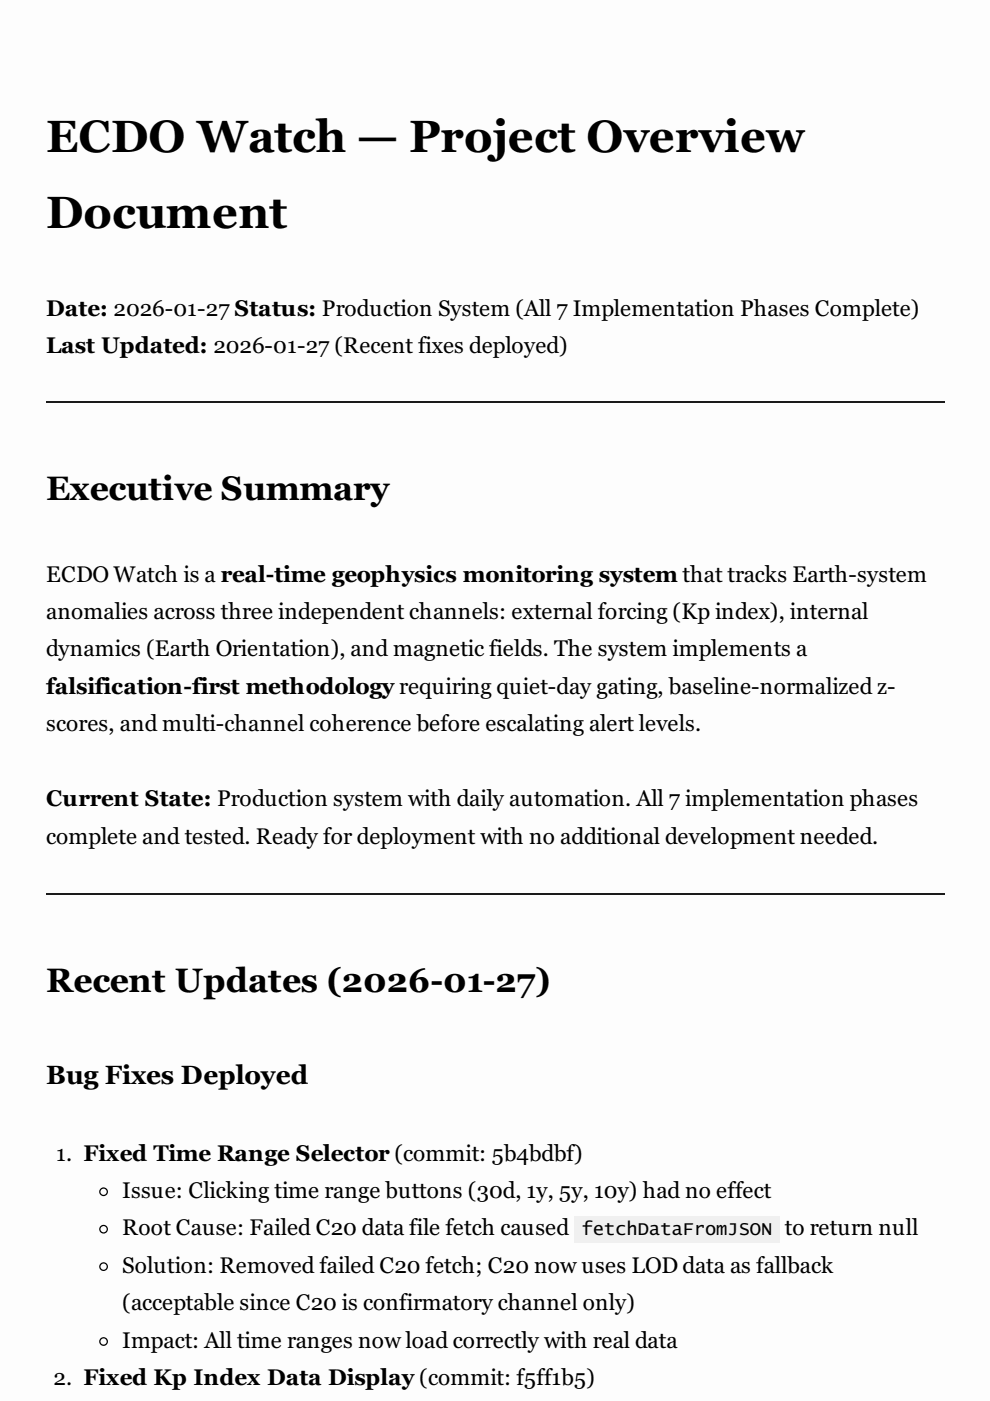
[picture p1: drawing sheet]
<svg xmlns="http://www.w3.org/2000/svg" width="210mm" height="297mm" viewBox="0 0 210 297" stroke-linecap="round" stroke-linejoin="round" font-family="sans-serif">
<defs><g id="words">
<g font-size="9.5">
<text x="9.8" y="32.3">ECDO Watch — Project Overview</text>
<text x="9.8" y="48.4">Document</text>
</g>
<g font-size="7.1">
<text x="9.8" y="106.1">Executive Summary</text>
<text x="9.8" y="210.3">Recent Updates (2026-01-27)</text>
</g>
<text font-size="5.6" x="9.8" y="229.9">Bug Fixes Deployed</text>
<g font-size="4.8">
<text x="9.8" y="66.9">Date: 2026-01-27 Status: Production System (All 7 Implementation Phases Complete)</text>
<text x="9.8" y="74.9">Last Updated: 2026-01-27 (Recent fixes deployed)</text>
<text x="9.8" y="123.3">ECDO Watch is a real-time geophysics monitoring system that tracks Earth-system</text>
<text x="9.8" y="131.2">anomalies across three independent channels: external forcing (Kp index), internal</text>
<text x="9.8" y="139.2">dynamics (Earth Orientation), and magnetic fields. The system implements a</text>
<text x="9.8" y="147.1">falsification-first methodology requiring quiet-day gating, baseline-normalized z-</text>
<text x="9.8" y="155">scores, and multi-channel coherence before escalating alert levels.</text>
<text x="9.8" y="170.9">Current State: Production system with daily automation. All 7 implementation phases</text>
<text x="9.8" y="178.9">complete and tested. Ready for deployment with no additional development needed.</text>
<text x="11.9" y="246.1">1. Fixed Time Range Selector (commit: 5b4bdbf)</text>
<text x="25.9" y="254">Issue: Clicking time range buttons (30d, 1y, 5y, 10y) had no effect</text>
<text x="25.9" y="261.9">Root Cause: Failed C20 data file fetch caused</text>
<text x="166.4" y="261.9">to return null</text>
<text x="25.9" y="269.9">Solution: Removed failed C20 fetch; C20 now uses LOD data as fallback</text>
<text x="25.9" y="277.8">(acceptable since C20 is confirmatory channel only)</text>
<text x="25.9" y="285.7">Impact: All time ranges now load correctly with real data</text>
<text x="11.4" y="293.7">2. Fixed Kp Index Data Display (commit: f5ff1b5)</text>
</g>
<text font-size="4" x="123.3" y="261.9">fetchDataFromJSON</text>
</g></defs>
<path d="M0 0h209.8v296.9h-209.8z" fill="#fdfdfd"/>
<path d="M9.8 85.3h190.5M9.8 189.6h190.5" fill="none" stroke="#1a1a1a" stroke-width=".26"/>
<g fill="none" stroke="#000" stroke-width=".26">
<circle cx="22" cy="252.7" r=".79"/>
<circle cx="22" cy="260.6" r=".79"/>
</g>
<path d="M121.7 258h43.7v5.5h-43.7z" fill="#f0f0f0"/>
<g fill="none" stroke="#000" stroke-width=".26">
<circle cx="22" cy="268.6" r=".79"/>
<circle cx="22" cy="284.4" r=".79"/>
</g>
<use href="#words"/>
</svg>
